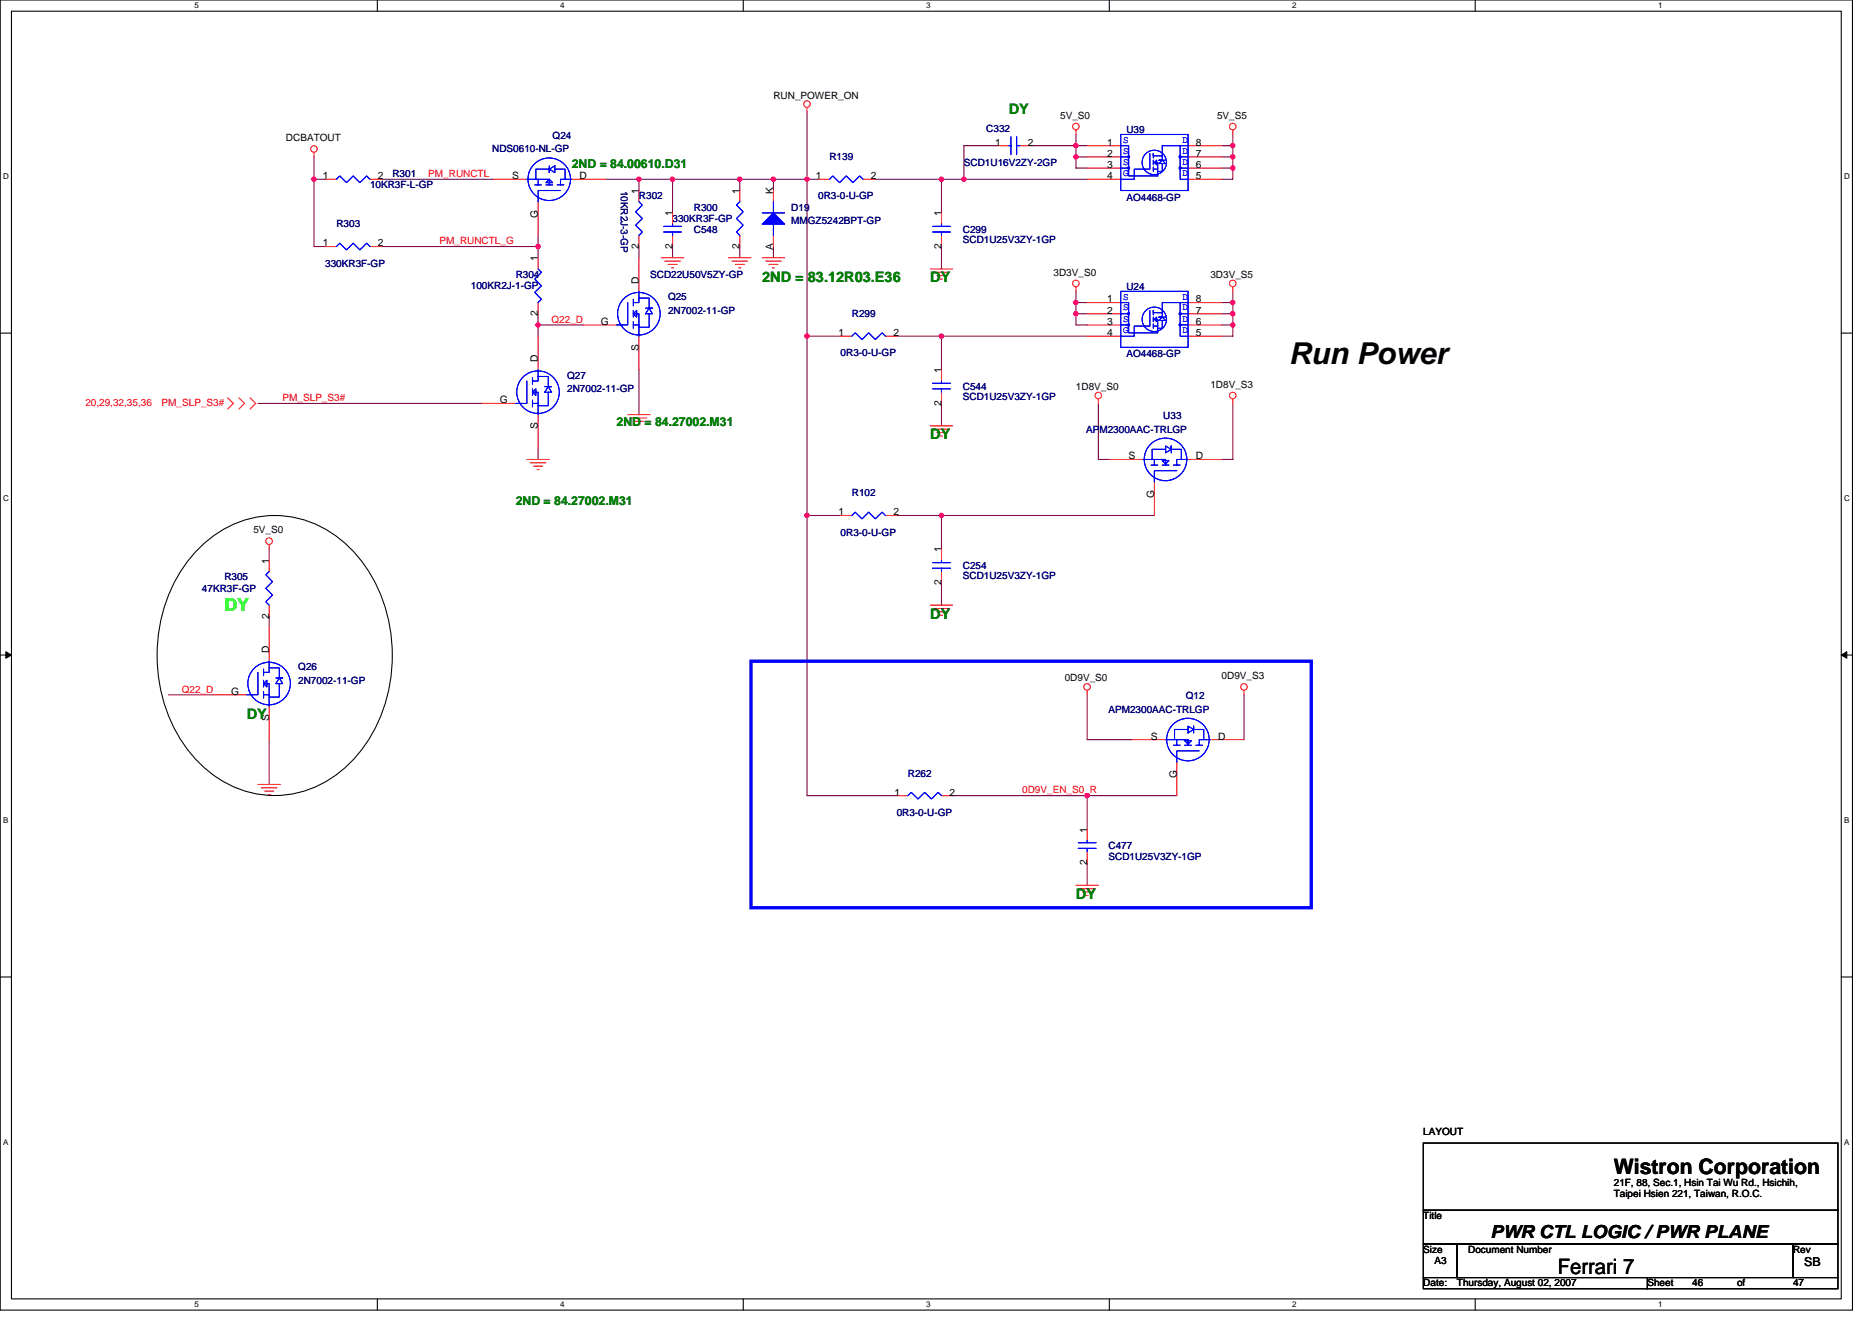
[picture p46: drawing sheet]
<svg xmlns="http://www.w3.org/2000/svg" width="297mm" height="210mm" viewBox="0 0 297 210" stroke-linecap="round" stroke-linejoin="round" font-family="sans-serif">
<defs><g id="words">
<text font-size="4.8" x="204.5" y="57.8">Run Power</text>
<g font-size="3.4">
<text x="256.1" y="186.2">Wistron Corporation</text>
<text x="247.2" y="202.2">Ferrari 7</text>
</g>
<text font-size="2.8" fill="#0f0" x="35.6" y="96.9">DY</text>
<text font-size="2.8" x="236.5" y="196.4">PWR CTL LOGIC / PWR PLANE</text>
<g font-size="2.3" fill="#008000">
<text x="160.1" y="18.1">DY</text>
<text x="120.9" y="44.8">2ND = 83.12R03.E36</text>
<text x="147.6" y="44.8">DY</text>
<text x="147.6" y="69.7">DY</text>
<text x="147.6" y="98.1">DY</text>
<text x="39.2" y="114.2">DY</text>
<text x="170.7" y="142.6">DY</text>
</g>
<g font-size="1.9" fill="#008000">
<text x="90.7" y="26.7">2ND = 84.00610.D31</text>
<text x="97.8" y="67.6">2ND = 84.27002.M31</text>
<text x="81.8" y="80.1">2ND = 84.27002.M31</text>
</g>
<text font-size="1.9" x="286.3" y="200.9">SB</text>
<g font-size="1.6">
<text x="122.7" y="15.6">RUN_POWER_ON</text>
<text x="45.4" y="22.4">DCBATOUT</text>
<text x="157.9" y="23.1">1</text>
<text x="163.1" y="23.1">2</text>
<text x="168.2" y="18.8">5V_S0</text>
<text x="175.7" y="23.1">1</text>
<text x="189.8" y="23.1">8</text>
<text x="193.1" y="18.8">5V_S5</text>
<text x="51.2" y="28.4">1</text>
<text x="60" y="28.4">2</text>
<text x="81.3" y="28.4">S</text>
<text x="92" y="28.4">D</text>
<text x="129.5" y="28.4">1</text>
<text x="138.2" y="28.4">2</text>
<text x="175.7" y="24.9">2</text>
<text x="175.7" y="26.6">3</text>
<text x="175.7" y="28.4">4</text>
<text x="189.8" y="28.4">5</text>
<text x="189.8" y="26.6">6</text>
<text x="189.8" y="24.9">7</text>
<text x="85.4" y="34.5" transform="rotate(-90 85.4 34.5)">G</text>
<text x="101.4" y="30.8" transform="rotate(-90 101.4 30.8)">1</text>
<text x="106.7" y="34.3" transform="rotate(-90 106.7 34.3)">1</text>
<text x="117.4" y="30.8" transform="rotate(-90 117.4 30.8)">1</text>
<text x="122.7" y="30.8" transform="rotate(-90 122.7 30.8)">K</text>
<text x="149.4" y="34.3" transform="rotate(-90 149.4 34.3)">1</text>
<text x="51.2" y="39.1">1</text>
<text x="60" y="39.1">2</text>
<text x="85.4" y="41.4" transform="rotate(-90 85.4 41.4)">1</text>
<text x="101.4" y="39.5" transform="rotate(-90 101.4 39.5)">2</text>
<text x="106.7" y="39.5" transform="rotate(-90 106.7 39.5)">2</text>
<text x="117.4" y="39.5" transform="rotate(-90 117.4 39.5)">2</text>
<text x="122.7" y="39.7" transform="rotate(-90 122.7 39.7)">A</text>
<text x="149.4" y="39.5" transform="rotate(-90 149.4 39.5)">2</text>
<text x="101.4" y="45" transform="rotate(-90 101.4 45)">D</text>
<text x="167.2" y="43.7">3D3V_S0</text>
<text x="175.7" y="48">1</text>
<text x="189.8" y="48">8</text>
<text x="192.1" y="44.1">3D3V_S5</text>
<text x="85.4" y="50.2" transform="rotate(-90 85.4 50.2)">2</text>
<text x="95.3" y="51.5">G</text>
<text x="133" y="53.3">1</text>
<text x="141.7" y="53.3">2</text>
<text x="175.7" y="49.8">2</text>
<text x="175.7" y="51.5">3</text>
<text x="175.7" y="53.3">4</text>
<text x="189.8" y="53.3">5</text>
<text x="189.8" y="51.5">6</text>
<text x="189.8" y="49.8">7</text>
<text x="85.4" y="57.4" transform="rotate(-90 85.4 57.4)">D</text>
<text x="101.4" y="55.7" transform="rotate(-90 101.4 55.7)">S</text>
<text x="149.4" y="59.2" transform="rotate(-90 149.4 59.2)">1</text>
<text x="79.3" y="64">G</text>
<text x="149.4" y="64.4" transform="rotate(-90 149.4 64.4)">2</text>
<text x="170.7" y="61.9">1D8V_S0</text>
<text x="192.1" y="61.5">1D8V_S3</text>
<text x="85.4" y="68.1" transform="rotate(-90 85.4 68.1)">S</text>
<text x="179.1" y="72.9">S</text>
<text x="189.8" y="72.9">D</text>
<text x="133" y="81.8">1</text>
<text x="141.7" y="81.8">2</text>
<text x="183.2" y="79" transform="rotate(-90 183.2 79)">G</text>
<text x="40.2" y="84.6">5V_S0</text>
<text x="42.7" y="89.4" transform="rotate(-90 42.7 89.4)">1</text>
<text x="149.4" y="87.7" transform="rotate(-90 149.4 87.7)">1</text>
<text x="149.4" y="92.8" transform="rotate(-90 149.4 92.8)">2</text>
<text x="42.7" y="98.2" transform="rotate(-90 42.7 98.2)">2</text>
<text x="42.7" y="103.7" transform="rotate(-90 42.7 103.7)">D</text>
<text x="193.8" y="107.7">0D9V_S3</text>
<text x="36.7" y="110.2">G</text>
<text x="168.9" y="108.1">0D9V_S0</text>
<text x="42.7" y="114.3" transform="rotate(-90 42.7 114.3)">S</text>
<text x="182.6" y="117.3">S</text>
<text x="193.3" y="117.3">D</text>
<text x="186.7" y="123.4" transform="rotate(-90 186.7 123.4)">G</text>
<text x="141.9" y="126.2">1</text>
<text x="150.6" y="126.2">2</text>
<text x="172.5" y="137.3" transform="rotate(-90 172.5 137.3)">2</text>
<text x="172.5" y="132.1" transform="rotate(-90 172.5 132.1)">1</text>
<text x="225.8" y="180.1">LAYOUT</text>
<text x="256.1" y="188.1">21F, 88, Sec.1, Hsin Tai Wu Rd., Hsichih,</text>
<text x="256.1" y="189.9">Taipei Hsien 221, Taiwan, R.O.C.</text>
<text x="225.8" y="193.4">Title</text>
<text x="225.8" y="198.8">Size</text>
<text x="227.6" y="200.6">A3</text>
<text x="233" y="198.8">Document Number</text>
<text x="284.5" y="198.8">Rev</text>
<text x="225.8" y="204.1">Date:</text>
<text x="231.2" y="204.1">Thursday, August 02, 2007</text>
<text x="261.4" y="204.1">Sheet</text>
<text x="268.5" y="204.1">46</text>
<text x="275.6" y="204.1">of</text>
<text x="284.5" y="204.1">47</text>
</g>
<g font-size="1.6" fill="#000080">
<text x="87.7" y="22">Q24</text>
<text x="156.5" y="21">C332</text>
<text x="178.7" y="21.1">U39</text>
<text x="58.7" y="29.9">10KR3F-L-GP</text>
<text x="62.3" y="28.1">R301</text>
<text x="78.1" y="24.2">NDS0610-NL-GP</text>
<text x="131.6" y="25.4">R139</text>
<text x="152.9" y="26.3">SCD1U16V2ZY-2GP</text>
<text x="98.5" y="30.2" transform="rotate(90 98.5 30.2)">10KR2J-3-GP</text>
<text x="101.4" y="31.6">R302</text>
<text x="106.7" y="35.2">330KR3F-GP</text>
<text x="110.1" y="33.4">R300</text>
<text x="125.6" y="33.4">D19</text>
<text x="125.6" y="35.6">MMGZ5242BPT-GP</text>
<text x="129.8" y="31.6">0R3-0-U-GP</text>
<text x="178.7" y="31.8">AO4468-GP</text>
<text x="53.4" y="36.1">R303</text>
<text x="110.1" y="37">C548</text>
<text x="152.8" y="37">C299</text>
<text x="152.8" y="38.6">SCD1U25V3ZY-1GP</text>
<text x="51.6" y="42.3">330KR3F-GP</text>
<text x="74.7" y="45.9">100KR2J-1-GP</text>
<text x="81.8" y="44.1">R304</text>
<text x="103.2" y="44.1">SCD22U50V5ZY-GP</text>
<text x="106" y="47.6">Q25</text>
<text x="178.7" y="46">U24</text>
<text x="106" y="49.8">2N7002-11-GP</text>
<text x="135.2" y="50.3">R299</text>
<text x="133.4" y="56.5">0R3-0-U-GP</text>
<text x="178.7" y="56.7">AO4468-GP</text>
<text x="90" y="60.1">Q27</text>
<text x="90" y="62.2">2N7002-11-GP</text>
<text x="152.8" y="61.9">C544</text>
<text x="152.8" y="63.5">SCD1U25V3ZY-1GP</text>
<text x="172.3" y="68.6">APM2300AAC-TRLGP</text>
<text x="184.6" y="66.5">U33</text>
<text x="135.2" y="78.8">R102</text>
<text x="133.4" y="85">0R3-0-U-GP</text>
<text x="32" y="93.9">47KR3F-GP</text>
<text x="35.6" y="92.1">R305</text>
<text x="152.8" y="90.3">C254</text>
<text x="152.8" y="91.9">SCD1U25V3ZY-1GP</text>
<text x="47.3" y="106.3">Q26</text>
<text x="47.3" y="108.5">2N7002-11-GP</text>
<text x="175.9" y="113.1">APM2300AAC-TRLGP</text>
<text x="188.1" y="110.9">Q12</text>
<text x="144.1" y="123.2">R262</text>
<text x="142.3" y="129.4">0R3-0-U-GP</text>
<text x="175.9" y="134.8">C477</text>
<text x="175.9" y="136.4">SCD1U25V3ZY-1GP</text>
</g>
<g font-size="1.6" fill="#00f">
<text x="178.2" y="22.8">S</text>
<text x="187.6" y="22.8">D</text>
<text x="178.2" y="24.4">S</text>
<text x="178.2" y="26.1">S</text>
<text x="178.2" y="27.9">G</text>
<text x="187.6" y="27.9">D</text>
<text x="187.6" y="26.1">D</text>
<text x="187.6" y="24.4">D</text>
<text x="178.2" y="47.6">S</text>
<text x="187.6" y="47.6">D</text>
<text x="178.2" y="49.3">S</text>
<text x="178.2" y="51">S</text>
<text x="178.2" y="52.8">G</text>
<text x="187.6" y="52.8">D</text>
<text x="187.6" y="51">D</text>
<text x="187.6" y="49.3">D</text>
</g>
<g font-size="1.6" fill="#f00">
<text x="68" y="28.1">PM_RUNCTL</text>
<text x="69.7" y="38.8">PM_RUNCTL_G</text>
<text x="87.5" y="51.2">Q22_D</text>
<text x="13.5" y="64.4">20,29,32,35,36</text>
<text x="25.7" y="64.4">PM_SLP_S3#</text>
<text x="44.8" y="63.6">PM_SLP_S3#</text>
<text x="28.8" y="109.9">Q22_D</text>
<text x="162.2" y="125.9">0D9V_EN_S0_R</text>
</g>
<g font-size="1.3">
<text x="30.8" y="1.3">5</text>
<text x="88.9" y="1.3">4</text>
<text x="147" y="1.3">3</text>
<text x="205" y="1.3">2</text>
<text x="263.1" y="1.3">1</text>
<text x=".5" y="28.4">D</text>
<text x="292.6" y="28.4">D</text>
<text x=".5" y="79.5">C</text>
<text x="292.6" y="79.5">C</text>
<text x=".5" y="130.6">B</text>
<text x="292.6" y="130.6">B</text>
<text x=".5" y="181.7">A</text>
<text x="292.6" y="181.7">A</text>
<text x="30.8" y="207.4">5</text>
<text x="88.9" y="207.4">4</text>
<text x="147" y="207.4">3</text>
<text x="205" y="207.4">2</text>
<text x="263.1" y="207.4">1</text>
</g>
</g></defs>
<path d="M0 0h293.9v207.9h-293.9zM1.8 1.8h290.4v204.3h-290.4z" fill="none" stroke="#000" stroke-width=".17"/>
<g fill="#fff">
<path d="M30.8 .2h.7v1.4h-.7z"/>
<path d="M30.8 206.3h.7v1.4h-.7z"/>
</g>
<path d="M59.9 0v1.8M59.9 206.1v1.8" fill="none" stroke="#000" stroke-width=".17"/>
<g fill="#fff">
<path d="M88.9 .2h.7v1.4h-.7z"/>
<path d="M88.9 206.3h.7v1.4h-.7z"/>
</g>
<path d="M117.9 0v1.8M117.9 206.1v1.8" fill="none" stroke="#000" stroke-width=".17"/>
<g fill="#fff">
<path d="M147 .2h.7v1.4h-.7z"/>
<path d="M147 206.3h.7v1.4h-.7z"/>
</g>
<path d="M176 0v1.8M176 206.1v1.8" fill="none" stroke="#000" stroke-width=".17"/>
<g fill="#fff">
<path d="M205 .2h.7v1.4h-.7z"/>
<path d="M205 206.3h.7v1.4h-.7z"/>
</g>
<path d="M234.1 0v1.8M234.1 206.1v1.8" fill="none" stroke="#000" stroke-width=".17"/>
<g fill="#fff">
<path d="M263.1 .2h.7v1.4h-.7z"/>
<path d="M263.1 206.3h.7v1.4h-.7z"/>
<path d="M.5 27.3h.9v1.4h-.9z"/>
<path d="M292.6 27.3h.9v1.4h-.9z"/>
<path d="M.5 78.4h.9v1.4h-.9z"/>
<path d="M292.6 78.4h.9v1.4h-.9z"/>
</g>
<path d="M0 52.9h1.8M292.2 52.9h1.7" fill="none" stroke="#000" stroke-width=".17"/>
<g fill="#fff">
<path d="M.5 129.5h.8v1.4h-.8z"/>
<path d="M292.6 129.5h.9v1.4h-.9z"/>
</g>
<path d="M0 103.9h1.8M292.2 103.9h1.7" fill="none" stroke="#000" stroke-width=".17"/>
<path d="M.9 103.4l.9 .5-.9 .5zM292.2 103.9l.8-.5v1z" fill="#000" stroke="#000" stroke-width=".16"/>
<g fill="#fff">
<path d="M.5 180.5h.8v1.4h-.8z"/>
<path d="M292.6 180.5h.9v1.4h-.9z"/>
</g>
<path d="M31.6 87a16.5 16.5 0 0 1 24 0 25.1 25.1 0 0 1 4.9 26.5 20 20 0 0 1-12 11.9 16.7 16.7 0 0 1-18.1-5.7 25.3 25.3 0 0 1 0-31.4zM0 155h1.8M292.2 155h1.7M225.8 197.4h5.4v5.3h-5.4zM225.8 181.4h65.8v10.6h-65.8zM225.8 192h65.8v5.4h-65.8zM231.2 197.4h53.3v5.3h-53.3zM284.5 197.4h7.1v5.3h-7.1zM225.8 202.7h35.6v1.8h-35.6zM261.4 202.7h30.2v1.8h-30.2z" fill="none" stroke="#000" stroke-width=".17"/>
<g fill="none" stroke="#800040" stroke-width=".17">
<path d="M128.1 17.8v35.5M49.8 24.9v3.5h1.8M49.8 28.4v10.7h1.8M60.5 28.4h17.8M60.5 39.1h24.9M85.4 37.3v3.6M96.1 28.4h5.3M101.4 28.4h5.3v5.4M101.4 28.4v1.8M101.4 39.1v1.8M106.7 28.4h23.1M106.7 39.1v1.8"/>
<path d="M117.4 28.4v1.8M117.4 39.1v1.8M122.7 28.4v1.8M122.7 39.1v1.8M138.7 28.4h33.8M149.4 28.4v5.4M149.4 39.1v3.6M158.3 23.1h-5.4v5.3M163.6 23.1h8.9M170.7 21.3v5.4h1.8M170.7 24.9h1.8M193.8 26.7h1.8"/>
<path d="M193.8 24.9h1.8M193.8 23.1h1.8M195.6 26.7v1.7h-1.8M195.6 21.3v5.4M85.4 49.8v3.5M85.4 51.6h7.1M101.4 58.7v7.1M128.1 53.3v28.5h5.3M128.1 53.3h5.3M142.3 53.3h30.2M149.4 53.3v5.4M170.7 46.2v5.4h1.8"/>
<path d="M170.7 48h1.8M170.7 49.8h1.8M193.8 51.6h1.8M193.8 48h1.8M193.8 49.8h1.8M195.6 46.2v7.1h-1.8M40.9 64h35.6M85.4 71.1v1.8M149.4 64v3.6M174.3 64v8.9h1.8M195.6 64v8.9h-1.8M42.7 87.1v1.8"/>
<path d="M42.7 97.8v1.8M128.1 81.8v44.4h14.2M142.3 81.8h40.9M149.4 81.8v5.3M149.4 92.5v3.5M26.7 110.2h7.1M42.7 117.3v7.2M172.5 110.2v7.1h7.1M197.4 110.2v7.1M151.2 126.2h35.5M172.5 126.2v5.4M172.5 136.9v3.6"/>
</g>
<g fill="#f0f" stroke="#f0f" stroke-width=".17">
<circle cx="170.7" cy="24.9" r=".35"/>
<circle cx="117.4" cy="28.4" r=".35"/>
<circle cx="122.7" cy="28.4" r=".35"/>
<circle cx="85.4" cy="39.1" r=".35"/>
<circle cx="85.4" cy="51.5" r=".35"/>
<circle cx="170.7" cy="49.8" r=".35"/>
<circle cx="195.6" cy="51.5" r=".35"/>
<circle cx="195.6" cy="48" r=".35"/>
<circle cx="195.6" cy="23.1" r=".35"/>
<circle cx="101.4" cy="28.4" r=".35"/>
<circle cx="106.7" cy="28.4" r=".35"/>
<circle cx="49.8" cy="28.4" r=".35"/>
<circle cx="170.7" cy="48" r=".35"/>
<circle cx="170.7" cy="23.1" r=".35"/>
<circle cx="195.6" cy="49.8" r=".35"/>
<circle cx="195.6" cy="24.9" r=".35"/>
<circle cx="128" cy="81.8" r=".35"/>
<circle cx="152.9" cy="28.4" r=".35"/>
<circle cx="172.5" cy="126.2" r=".35"/>
<circle cx="195.6" cy="26.7" r=".35"/>
<circle cx="149.4" cy="81.8" r=".35"/>
<circle cx="128" cy="53.3" r=".35"/>
<circle cx="149.4" cy="53.3" r=".35"/>
<circle cx="128" cy="28.4" r=".35"/>
<circle cx="149.4" cy="28.4" r=".35"/>
</g>
<g fill="none" stroke="#f00" stroke-width=".17">
<path d="M128.1 17.1v.7M49.8 24.2v.7M51.6 28.4h1.8M51.6 39.1h1.8M58.7 28.4h1.8M58.7 39.1h1.8M78.3 28.4h5.3M85.4 32v5.3M90.7 28.4h5.4M101.4 30.2v1.8M101.4 37.3v1.8M106.7 33.8v1.8"/>
<path d="M106.7 37.3v1.8M117.4 30.2v1.8M117.4 37.3v1.8M122.7 30.2v1.8M122.7 37.3v1.8M129.8 28.4h1.8M136.9 28.4h1.8M149.4 33.8v1.8M149.4 37.3v1.8M158.3 23.1h1.8M161.8 23.1h1.8M170.7 20.6v.7"/>
<path d="M172.5 28.4h5.3M172.5 23.1h5.3M172.5 24.9h5.3M172.5 26.7h5.3M188.5 28.4h5.3M188.5 23.1h5.3M188.5 24.9h5.3M188.5 26.7h5.3M195.6 20.6v.7M85.4 40.9v1.8M85.4 48v1.8M85.4 53.3v5.4"/>
<path d="M92.5 51.6h5.3M101.4 40.9v5.3M101.4 53.3v5.4M104.9 40.9h3.6M105.5 41.4h2.5M106 42h1.4M106.5 42.5h.4M115.6 40.9h3.6M116.1 41.4h2.5M116.7 42h1.4M117.2 42.5h.4M120.9 40.9h3.6"/>
<path d="M121.5 41.4h2.5M122 42h1.4M122.6 42.5h.3M133.4 53.3h1.8M140.5 53.3h1.8M147.6 42.7h3.6M148.1 43.2h2.5M148.7 43.7h1.4M149.2 44.3h.4M149.4 58.7v1.8M170.7 45.5v.7M172.5 51.6h5.3"/>
<path d="M172.5 53.3h5.3M172.5 48h5.3M172.5 49.8h5.3M188.5 51.6h5.3M188.5 53.3h5.3M188.5 48h5.3M188.5 49.8h5.3M195.6 45.5v.7M36.1 63.1l.9 .9-.9 .9M37.9 63.1l.9 .9-.9 .9M39.7 63.1l.9 .9-.9 .9M76.5 64h5.3"/>
<path d="M83.6 72.9h3.6M84.1 73.4h2.5M84.7 74h1.4M85.2 74.5h.4M85.4 65.8v5.3M99.6 65.8h3.6M100.1 66.3h2.5M100.7 66.8h1.4M101.2 67.4h.4M147.6 67.6h3.6M148.1 68.1h2.5M148.7 68.6h1.4"/>
<path d="M149.2 69.2h.4M149.4 62.2v1.8M174.3 63.3v.7M176.1 72.9h5.3M183.2 76.5v5.3M188.5 72.9h5.3M195.6 63.3v.7M42.7 86.4v.7M42.7 88.9v1.8M42.7 96v1.8M42.7 99.6v5.3M133.4 81.8h1.8"/>
<path d="M140.5 81.8h1.8M147.6 96h3.6M148.1 96.5h2.5M148.7 97.1h1.4M149.2 97.6h.4M149.4 87.1v1.8M149.4 90.7v1.8M33.8 110.2h5.4M42.7 112v5.3M172.5 109.5v.7M179.6 117.3h5.4M192.1 117.3h5.3"/>
<path d="M197.4 109.5v.7M40.9 124.5h3.6M41.5 125h2.5M42 125.5h1.4M42.5 126.1h.4M142.3 126.2h1.8M149.4 126.2h1.8M172.5 131.6v1.7M172.5 135.1v1.8M186.7 120.9v5.3M170.7 140.5h3.6M171.3 141h2.5"/>
<path d="M171.8 141.5h1.4M172.3 142.1h.4"/>
<circle cx="128" cy="16.5" r=".52"/>
<circle cx="49.8" cy="23.6" r=".52"/>
<circle cx="170.7" cy="20.1" r=".52"/>
<circle cx="195.6" cy="20.1" r=".52"/>
<circle cx="170.7" cy="45" r=".52"/>
<circle cx="195.6" cy="45" r=".52"/>
<circle cx="174.3" cy="62.7" r=".52"/>
<circle cx="195.6" cy="62.7" r=".52"/>
<circle cx="42.7" cy="85.9" r=".52"/>
<circle cx="172.5" cy="109" r=".52"/>
<circle cx="197.4" cy="109" r=".52"/>
</g>
<path d="M119.2 104.9h88.9v39.1h-88.9z" fill="none" stroke="#00f" stroke-width=".53"/>
<g fill="none" stroke="#00f" stroke-width=".17">
<path d="M53.4 39.1l.5-.5 1.1 1 1-1 1.1 1 1.1-1 .5 .5M53.4 28.4l.5-.5 1.1 1.1 1-1.1 1.1 1.1 1.1-1.1 .5 .5M83.6 28.4h1.8v.9M84.9 29.3h1M85.4 28.4h1.8v.9M86.6 29l.6-.6 .5 .6zM86.6 29.3h1.1M87.2 26.3v1.1v-.6h-2.2v1.6M87.2 26.8l.9-.5v1.1zM88.1 26.8h1.6v1.6M88.4 29.3h1.1M88.9 30.2h-3.5v1.8"/>
<path d="M90.7 28.4h-1.8v.9M101.4 32l.5 .5-1 1.1 1 1.1-1 1 1 1.1-.5 .5M105.3 35.9h2.8M105.3 36.8h2.8M106.7 35.6v.3M106.7 36.8v.5M117.4 32l-.5 .5 1 1.1-1 1.1 1 1-1 1.1 .5 .5M120.9 33.8h3.6M122.7 32v1.8M122.7 35.6v1.7M131.6 28.4l.5-.5 1.1 1.1 1.1-1.1 1 1.1 1.1-1.1 .5 .5M148 35.9h2.8"/>
<path d="M148 36.8h2.8M149.4 35.6v.3M149.4 36.8v.5M160.1 23.1h.3M160.4 21.7v2.8M161.3 23.1h.5M161.3 21.7v2.8M177.8 23.1h1.3v4.8h4.6v-2.1h-.7M177.8 26.7h1.3M177.8 24.9h1.3M177.8 21.3h10.7v8.9h-10.7zM178.9 24.8h.3v.2h-.3z"/>
<path d="M178.9 26.5h.3v.3h-.3zM182.5 24.4v2.4h-2.5v1.6h-2.2M183 25.4v.7M183 26.5v.7M183 26.8h.7M183.2 25.8l.3-.4v.7zM184.4 26v1.2h-.7M184.4 24.7h-1.4v-.3v.7M187.1 26.5h.3v.3h-.3zM187.1 24.8h.3v.2h-.3zM187.3 23.1v5.3h1.2M187.3 26.7h1.2"/>
<path d="M187.3 24.9h1.2M188.5 23.1h-4.1v2.3l.6 .6h-1.1l.5-.6h-.5h1.1M84.5 59.9v1.1M85.4 42.7l.5 .5-1 1.1 1 1-1 1.1 1 1.1-.5 .5M85.4 58.7v1.8h-.9M85.4 59.7h1.6v1.6h.5h-1.1M99.6 48v3.6h-1.8M100.5 51.6h.9v1.7M100.5 49.8h.9v1.8M100.5 49.8l.5-.5v1zM100.5 47.5v1M100.5 49.3v1"/>
<path d="M100.5 51v1.1M101.4 46.2v1.8h-.9M101.4 47.3h1.6v1.6h.5h-1.1M103 48.9l.5 .9h-1.1zM103 49.8v2.1h-1.6M135.2 53.3l.5-.5 1.1 1.1 1-1.1 1.1 1.1 1.1-1.1 .5 .5M177.8 48h1.3v4.8h4.6v-2.1h-.7M177.8 51.6h1.3M177.8 49.8h1.3M177.8 46.2h10.7v8.9h-10.7zM178.9 49.7h.3v.2h-.3zM178.9 51.4h.3v.3h-.3z"/>
<path d="M182.5 49.3v2.4h-2.5v1.6h-2.2M183 51.7h.7M183 50.3v.7M183 51.4v.7M183.2 50.7l.3-.4v.7zM184.4 50.8v1.3h-.7M184.4 49.6h-1.4v-.3v.7M187.1 51.4h.3v.3h-.3zM187.1 49.7h.3v.2h-.3zM187.3 48v5.3h1.2M187.3 51.6h1.2M187.3 49.8h1.2"/>
<path d="M188.5 48h-4.1v2.3l.6 .5h-1.1l.5-.5h-.5h1.1M83.6 60.5v3.5h-1.8M84.5 64h.9v1.8M84.5 62.2h.9v1.8M84.5 62.2l.5-.5v1.1zM84.5 61.7v1.1M84.5 63.5v1M87 61.3l.5 .9h-1.1zM87 62.2v2.2h-1.6M148 60.8h2.8M148 61.7h2.8M149.4 60.5v.3"/>
<path d="M149.4 61.7v.5M181.4 72.9h1.8v.9M182.6 73.8h1.1M183.2 72.9h1.8v.9M184.4 73.1h1.1l-.5 .5zM184.4 73.8h1.1M185 70.8l.8 .5-.8 .5zM185 71.3h-2.2v1.6M185.8 71.8v-1v.5h1.6v1.6M186.2 73.8h1.1M186.7 74.7h-3.5v1.8M188.5 72.9h-1.8v.9"/>
<path d="M42.7 90.7l-.5 .5 1 1.1-1 1 1 1.1-1 1.1 .5 .5M135.2 81.8l.5-.5 1.1 1 1-1 1.1 1 1.1-1 .5 .5M148 89.3h2.8M148 90.1h2.8M149.4 88.9v.4M149.4 90.1v.6M40.9 106.7v3.5h-1.7M41.8 110.2h.9v1.8M41.8 108.5h.9v1.7M41.8 108.5l.6-.6v1.1zM41.8 106.2v1M41.8 107.9v1.1"/>
<path d="M41.8 109.7v1.1M42.7 104.9v1.8h-.9M42.7 106h1.6v1.6h.5h-1M44.3 107.6l.5 .9h-1zM44.3 108.5v2.1h-1.6M185 117.3h1.7v.9M186.2 118.2h1.1M186.7 117.3h1.8v.9M188 117.5h1l-.5 .6zM188 118.2h1M188.5 115.2l.9 .5-.9 .6zM188.5 115.7h-2.1v1.6"/>
<path d="M189.4 116.3v-1.1v.5h1.6v1.6M189.8 118.2h1M190.3 119.1h-3.6v1.8M192.1 117.3h-1.8v.9M144.1 126.2l.5-.5 1.1 1.1 1-1.1 1.1 1.1 1.1-1.1 .5 .5M171.1 133.7h2.8M171.1 134.6h2.8M172.5 133.3v.4M172.5 134.6v.5"/>
<circle cx="87.1" cy="28.4" r="3.4"/>
<circle cx="183.2" cy="25.8" r="1.94"/>
<circle cx="101.4" cy="49.8" r="3.4"/>
<circle cx="183.2" cy="50.7" r="1.94"/>
<circle cx="85.4" cy="62.2" r="3.4"/>
<circle cx="184.9" cy="72.9" r="3.4"/>
<circle cx="42.7" cy="108.4" r="3.4"/>
<circle cx="188.5" cy="117.3" r="3.4"/>
</g>
<g fill="#00f" stroke="#00f" stroke-width=".17">
<path d="M120.9 35.6l1.8-1.8 1.8 1.8z" fill-rule="evenodd"/>
<path d="M120.9 35.6l1.8-1.8 1.8 1.8z" fill-rule="evenodd"/>
</g>
<use href="#words"/>
</svg>
